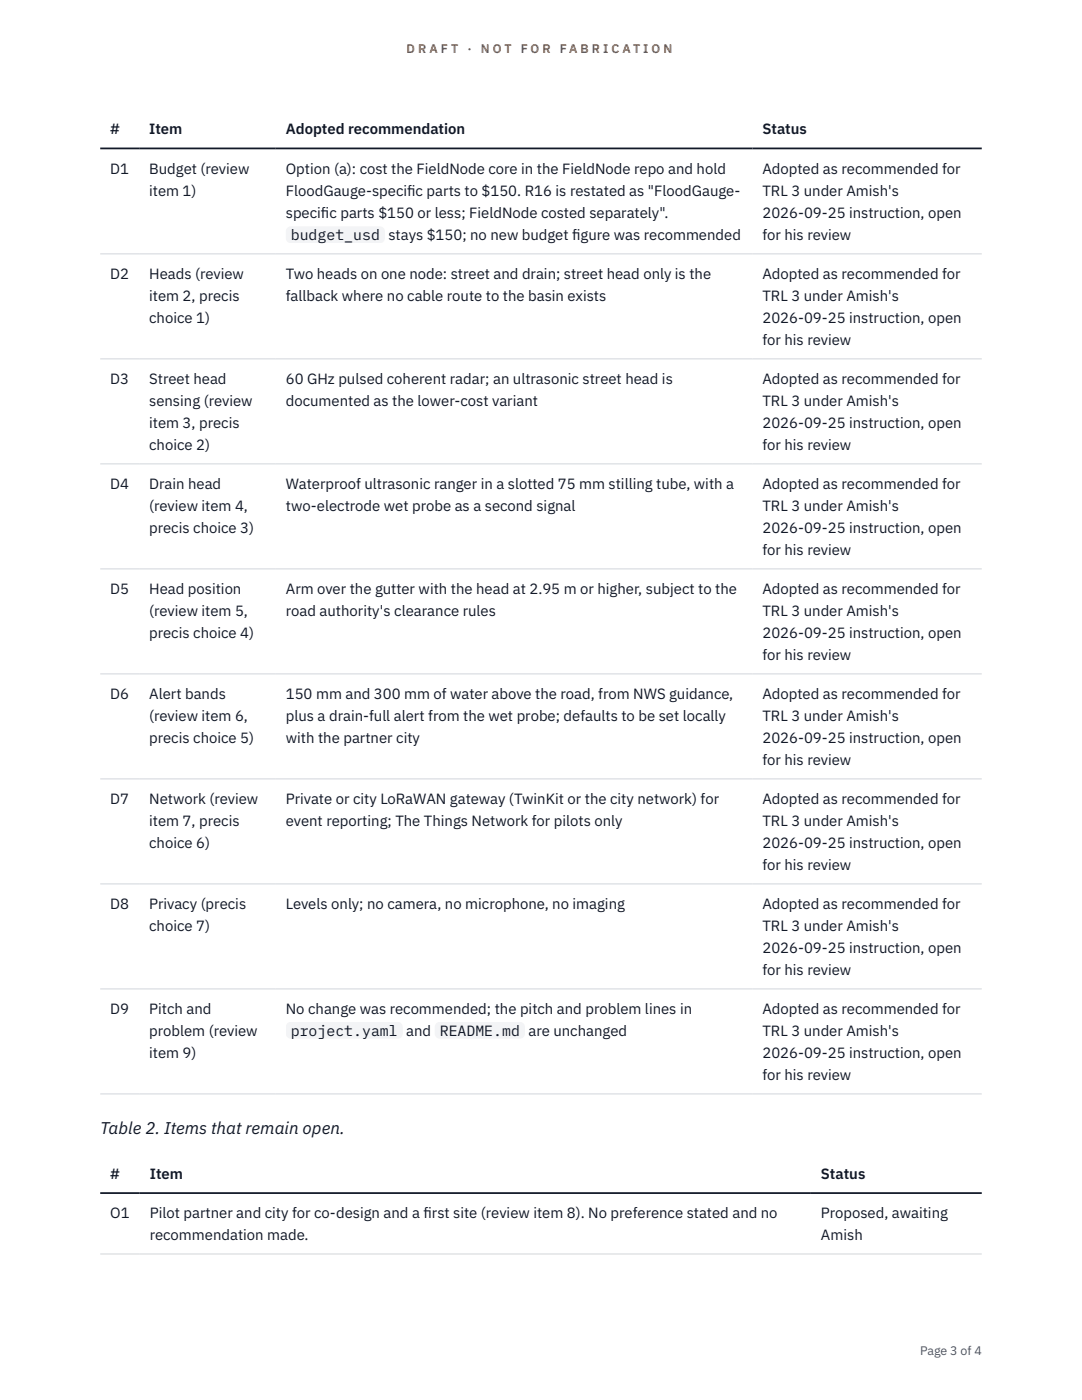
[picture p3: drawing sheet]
<svg xmlns="http://www.w3.org/2000/svg" width="216mm" height="279mm" viewBox="0 0 216 279" stroke-linecap="round" stroke-linejoin="round" font-family="sans-serif">
<defs><g id="words">
<text font-size="3.4" fill="#111827" x="20" y="226.2">Table 2. Items that remain open.</text>
<g font-size="3" fill="#111827">
<text x="22" y="26.8">#</text>
<text x="29.8" y="26.8">Item</text>
<text x="57" y="26.8">Adopted recommendation</text>
<text x="152.1" y="26.8">Status</text>
<text x="22" y="34.6">D1</text>
<text x="29.8" y="34.6">Budget (review</text>
<text x="57" y="34.6">Option (a): cost the FieldNode core in the FieldNode repo and hold</text>
<text x="152.1" y="34.6">Adopted as recommended for</text>
<text x="29.8" y="39.1">item 1)</text>
<text x="57" y="39.1">FloodGauge-specif</text>
<text x="81.3" y="39.1">ic parts to $150. R16 is restated as &quot;FloodGauge-</text>
<text x="152.1" y="39.1">TRL 3 under Amish's</text>
<text x="57" y="43.5">specif</text>
<text x="58" y="48">budget_usd</text>
<text x="64.1" y="43.5">ic parts $150 or less; FieldNode costed separately&quot;.</text>
<text x="77.5" y="48">stays $150; no new budget f</text>
<text x="114.2" y="48">igure was recommended</text>
<text x="152.1" y="43.5">2026-09-25 instruction, open</text>
<text x="152.1" y="48">for his review</text>
<text x="22" y="55.6">D2</text>
<text x="29.8" y="55.6">Heads (review</text>
<text x="57" y="55.6">Two heads on one node: street and drain; street head only is the</text>
<text x="152.1" y="55.6">Adopted as recommended for</text>
<text x="29.8" y="60">item 2, precis</text>
<text x="29.8" y="64.5">choice 1)</text>
<text x="57" y="60">fallback where no cable route to the basin exists</text>
<text x="152.1" y="60">TRL 3 under Amish's</text>
<text x="152.1" y="64.5">2026-09-25 instruction, open</text>
<text x="152.1" y="68.9">for his review</text>
<text x="22" y="76.5">D3</text>
<text x="29.8" y="76.5">Street head</text>
<text x="57" y="76.5">60 GHz pulsed coherent radar; an ultrasonic street head is</text>
<text x="152.1" y="76.5">Adopted as recommended for</text>
<text x="29.8" y="81">sensing (review</text>
<text x="57" y="81">documented as the lower-cost variant</text>
<text x="152.1" y="81">TRL 3 under Amish's</text>
<text x="29.8" y="85.4">item 3, precis</text>
<text x="29.8" y="89.9">choice 2)</text>
<text x="152.1" y="85.4">2026-09-25 instruction, open</text>
<text x="152.1" y="89.9">for his review</text>
<text x="22" y="97.5">D4</text>
<text x="29.8" y="97.5">Drain head</text>
<text x="29.8" y="101.9">(review item 4,</text>
<text x="57" y="97.5">Waterproof ultrasonic ranger in a slotted 75 mm stilling tube, with a</text>
<text x="57" y="101.9">two-electrode wet probe as a second signal</text>
<text x="152.1" y="97.5">Adopted as recommended for</text>
<text x="152.1" y="101.9">TRL 3 under Amish's</text>
<text x="29.8" y="106.4">precis choice 3)</text>
<text x="152.1" y="106.4">2026-09-25 instruction, open</text>
<text x="152.1" y="110.8">for his review</text>
<text x="22" y="118.5">D5</text>
<text x="29.8" y="118.5">Head position</text>
<text x="57" y="118.5">Arm over the gutter with the head at 2.95 m or higher, subject to the</text>
<text x="152.1" y="118.5">Adopted as recommended for</text>
<text x="29.8" y="122.9">(review item 5,</text>
<text x="57" y="122.9">road authority's clearance rules</text>
<text x="152.1" y="122.9">TRL 3 under Amish's</text>
<text x="29.8" y="127.3">precis choice 4)</text>
<text x="152.1" y="127.3">2026-09-25 instruction, open</text>
<text x="152.1" y="131.8">for his review</text>
<text x="22" y="139.4">D6</text>
<text x="29.8" y="139.4">Alert bands</text>
<text x="29.8" y="143.9">(review item 6,</text>
<text x="57" y="139.4">150 mm and 300 mm of water above the road, from NWS guidance,</text>
<text x="57" y="143.9">plus a drain-full alert from the wet probe; defaults to be set locally</text>
<text x="152.1" y="139.4">Adopted as recommended for</text>
<text x="152.1" y="143.9">TRL 3 under Amish's</text>
<text x="29.8" y="148.3">precis choice 5)</text>
<text x="57" y="148.3">with the partner city</text>
<text x="152.1" y="148.3">2026-09-25 instruction, open</text>
<text x="152.1" y="152.7">for his review</text>
<text x="22" y="160.4">D7</text>
<text x="29.8" y="160.4">Network (review</text>
<text x="57" y="160.4">Private or city LoRaWAN gateway (TwinKit or the city network) for</text>
<text x="152.1" y="160.4">Adopted as recommended for</text>
<text x="29.8" y="164.8">item 7, precis</text>
<text x="57" y="164.8">event reporting; The Things Network for pilots only</text>
<text x="152.1" y="164.8">TRL 3 under Amish's</text>
<text x="29.8" y="169.3">choice 6)</text>
<text x="152.1" y="169.3">2026-09-25 instruction, open</text>
<text x="152.1" y="173.7">for his review</text>
<text x="22" y="181.3">D8</text>
<text x="29.8" y="181.3">Privacy (precis</text>
<text x="29.8" y="185.8">choice 7)</text>
<text x="57" y="181.3">Levels only; no camera, no microphone, no imaging</text>
<text x="152.1" y="181.3">Adopted as recommended for</text>
<text x="152.1" y="185.8">TRL 3 under Amish's</text>
<text x="152.1" y="190.2">2026-09-25 instruction, open</text>
<text x="152.1" y="194.7">for his review</text>
<text x="22" y="202.3">D9</text>
<text x="29.8" y="202.3">Pitch and</text>
<text x="57" y="202.3">No change was recommended; the pitch and problem lines in</text>
<text x="152.1" y="202.3">Adopted as recommended for</text>
<text x="29.8" y="206.7">problem (review</text>
<text x="58" y="206.7">project.yaml</text>
<text x="81.1" y="206.7">and</text>
<text x="87.7" y="206.7">README.md</text>
<text x="105.4" y="206.7">are unchanged</text>
<text x="152.1" y="206.7">TRL 3 under Amish's</text>
<text x="29.8" y="211.2">item 9)</text>
<text x="152.1" y="211.2">2026-09-25 instruction, open</text>
<text x="152.1" y="215.6">for his review</text>
<text x="22" y="235.3">#</text>
<text x="29.9" y="235.3">Item</text>
<text x="163.8" y="235.3">Status</text>
<text x="22" y="243.1">O1</text>
<text x="29.9" y="243.1">Pilot partner and city for co-design and a f</text>
<text x="84.5" y="243.1">irst site (review item 8). No preference stated and no</text>
<text x="163.8" y="243.1">Proposed, awaiting</text>
<text x="29.9" y="247.6">recommendation made.</text>
<text x="163.8" y="247.6">Amish</text>
</g>
<g font-size="2.5" fill="#b45309">
<text x="81.1" y="10.5">D R A F T</text>
<text x="93.3" y="10.5">·</text>
<text x="95.9" y="10.5">N O T</text>
<text x="103.9" y="10.5">F O R</text>
<text x="111.7" y="10.5">F A B R I C A T I O N</text>
</g>
<text font-size="2.5" fill="#4b5563" x="183.6" y="270.3">Page 3 of 4</text>
</g></defs>
<path d="M20 50.7h175.9M20 71.6h175.9M20 92.6h175.9M20 113.5h175.9M20 134.5h175.9M20 155.4h175.9M20 176.4h175.9M20 197.4h175.9M20 218.3h175.9M20 250.3h175.9" fill="none" stroke="#d1d5db" stroke-width=".2"/>
<path d="M20 29.6h175.9M20 238.1h175.9" fill="none" stroke="#111827" stroke-width=".35"/>
<g fill="#f3f4f6">
<path d="M57 45.2h19.8v3.3h-19.8z"/>
<path d="M57 203.9h23.4v3.4h-23.4z"/>
<path d="M86.7 203.9h18.1v3.4h-18.1z"/>
</g>
<use href="#words"/>
</svg>
